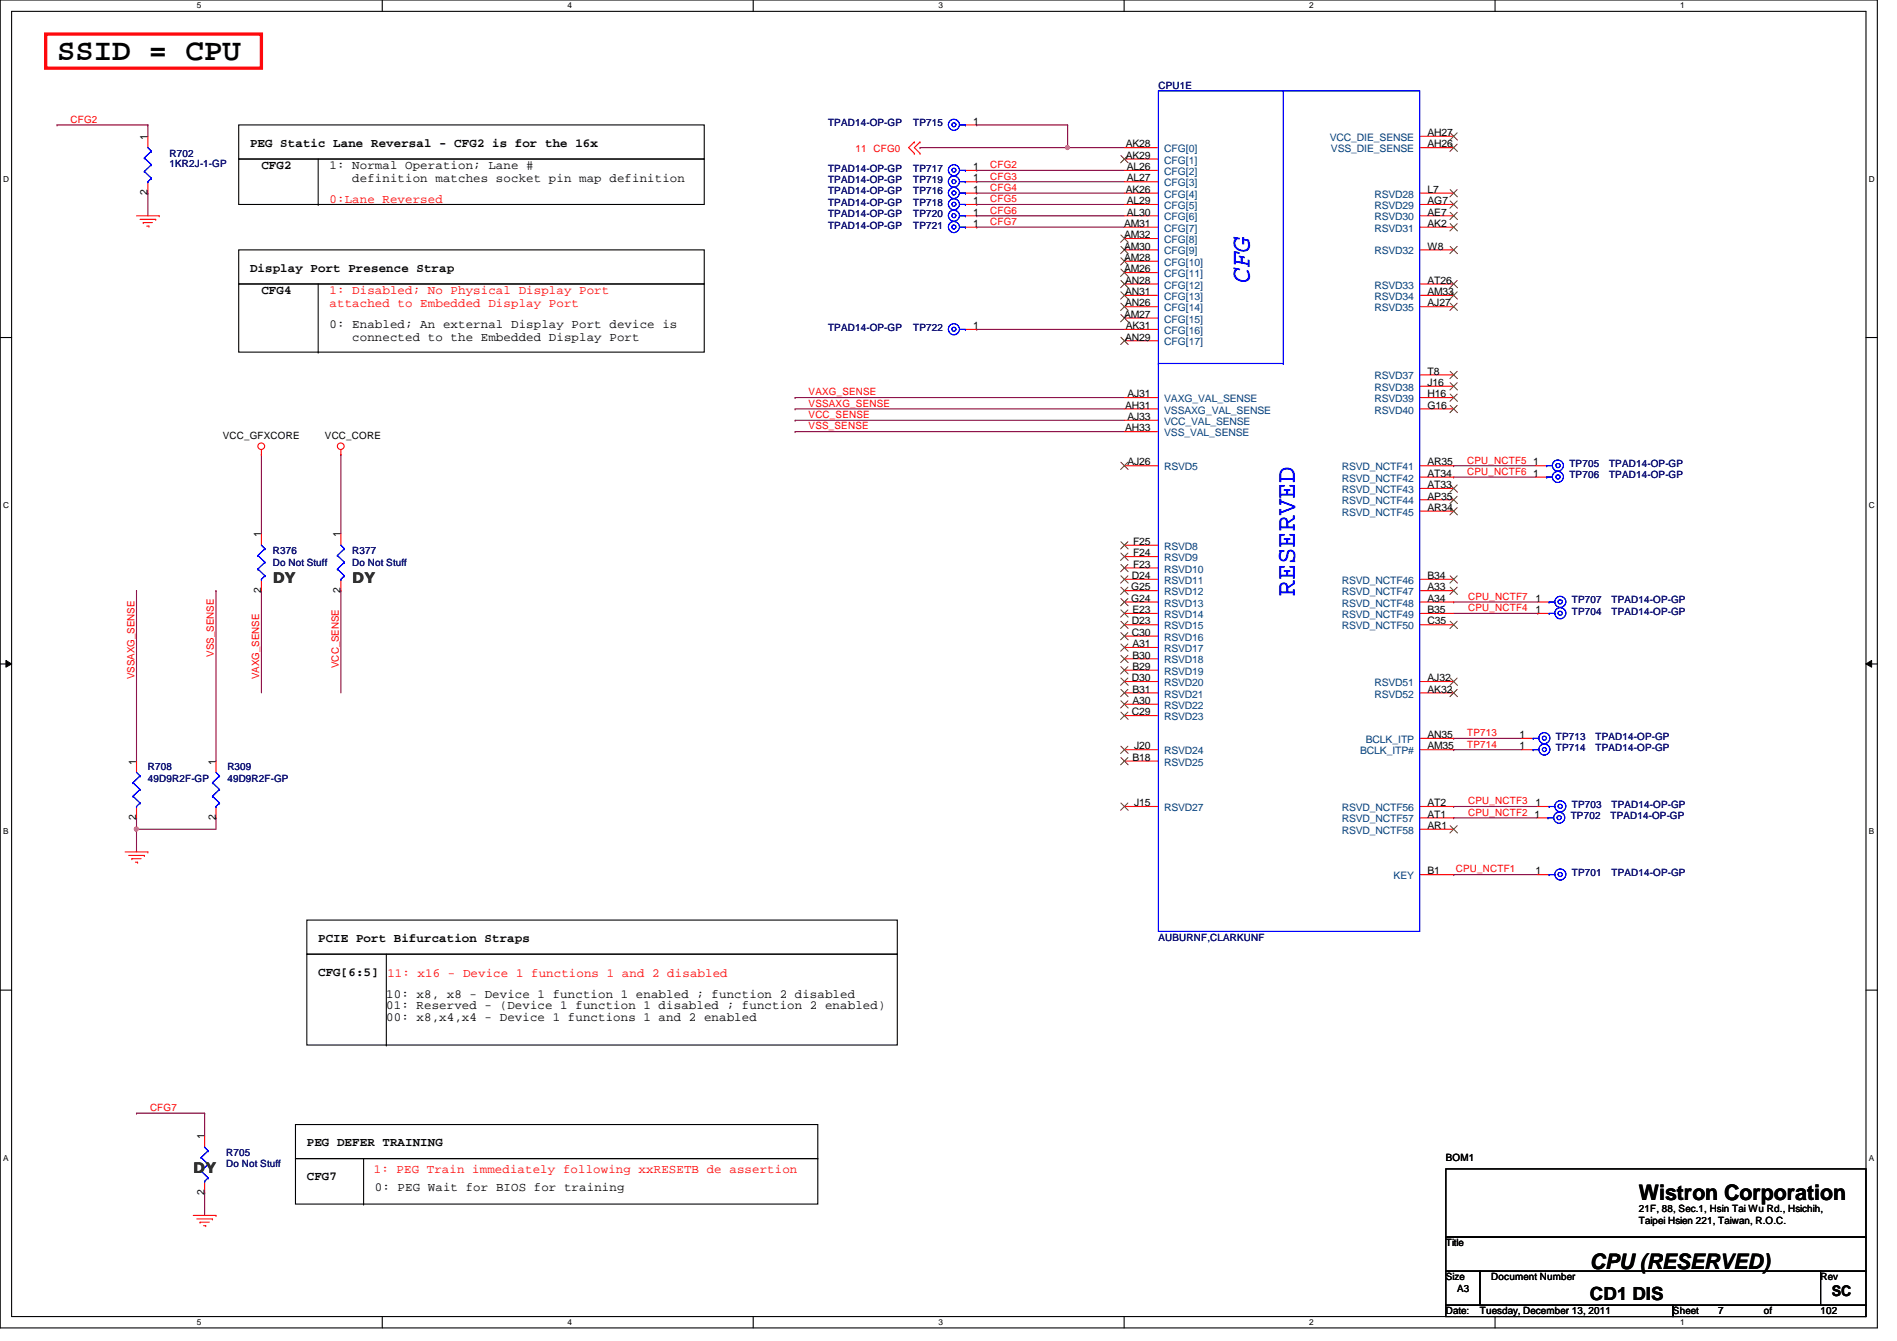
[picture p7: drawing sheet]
<svg xmlns="http://www.w3.org/2000/svg" width="297mm" height="210mm" viewBox="0 0 297 210" stroke-linecap="round" stroke-linejoin="round" font-family="sans-serif">
<defs><g id="words">
<text font-size="4.8" x="8.9" y="9.4">SSID = CPU</text>
<g font-size="4.2" fill="#00f">
<text x="195.7" y="44.3" transform="rotate(-90 195.7 44.3)">CFG</text>
<text x="202.8" y="93.3" transform="rotate(-90 202.8 93.3)">RESERVED</text>
</g>
<g font-size="3.3">
<text x="256.6" y="187.9">Wistron Corporation</text>
<text x="249" y="198.6">CPU (RESERVED)</text>
</g>
<text font-size="2.8" x="249" y="203.5">CD1 DIS</text>
<g font-size="2.3" fill="#008000">
<text x="42.7" y="91.2">DY</text>
<text x="55.2" y="91.2">DY</text>
<text x="30.3" y="183.6">DY</text>
</g>
<text font-size="2.3" x="286.8" y="202.9">SC</text>
<g font-size="1.9">
<text x="39.2" y="22.9">PEG Static Lane Reversal - CFG2 is for the 16x</text>
<text x="40.9" y="26.5">CFG2</text>
<text x="51.6" y="26.4">1: Normal Operation; Lane #</text>
<text x="55.2" y="28.5">definition matches socket pin map definition</text>
<text x="39.2" y="42.5">Display Port Presence Strap</text>
<text x="40.9" y="46.1">CFG4</text>
<text x="51.6" y="51.3">0: Enabled; An external Display Port device is</text>
<text x="55.2" y="53.4">connected to the Embedded Display Port</text>
<text x="49.8" y="147.4">PCIE Port Bifurcation Straps</text>
<text x="49.8" y="152.7">CFG[6:5]</text>
<text x="60.5" y="158">01: Reserved - (Device 1 function 1 disabled ; function 2 enabled)</text>
<text x="60.5" y="159.8">00: x8,x4,x4 - Device 1 functions 1 and 2 enabled</text>
<text x="60.5" y="156.2">10: x8, x8 - Device 1 function 1 enabled ; function 2 disabled</text>
<text x="48" y="179.4">PEG DEFER TRAINING</text>
<text x="48" y="184.7">CFG7</text>
<text x="58.7" y="186.4">0: PEG Wait for BIOS for training</text>
</g>
<g font-size="1.9" fill="#f00">
<text x="51.6" y="31.7">0:Lane Reversed</text>
<text x="51.6" y="46">1: Disabled; No Physical Display Port</text>
<text x="51.6" y="48">attached to Embedded Display Port</text>
<text x="60.7" y="153">11: x16 - Device 1 functions 1 and 2 disabled</text>
<text x="58.5" y="183.6">1: PEG Train immediately following xxRESETB de assertion</text>
</g>
<g font-size="1.6" fill="#000080">
<text x="181.4" y="13.9">CPU1E</text>
<text x="129.7" y="19.8">TPAD14-OP-GP</text>
<text x="143" y="19.8">TP715</text>
<text x="26.5" y="26.2">1KR2J-1-GP</text>
<text x="26.5" y="24.6">R702</text>
<text x="129.7" y="28.7">TPAD14-OP-GP</text>
<text x="129.7" y="26.9">TPAD14-OP-GP</text>
<text x="143" y="28.7">TP719</text>
<text x="143" y="26.9">TP717</text>
<text x="129.7" y="34">TPAD14-OP-GP</text>
<text x="129.7" y="32.2">TPAD14-OP-GP</text>
<text x="129.7" y="30.4">TPAD14-OP-GP</text>
<text x="129.7" y="35.8">TPAD14-OP-GP</text>
<text x="143" y="34">TP720</text>
<text x="143" y="32.2">TP718</text>
<text x="143" y="30.4">TP716</text>
<text x="143" y="35.8">TP721</text>
<text x="129.7" y="51.8">TPAD14-OP-GP</text>
<text x="143" y="51.8">TP722</text>
<text x="245.7" y="74.9">TP706</text>
<text x="245.7" y="73.1">TP705</text>
<text x="252" y="74.9">TPAD14-OP-GP</text>
<text x="252" y="73.1">TPAD14-OP-GP</text>
<text x="42.7" y="88.6">Do Not Stuff</text>
<text x="42.7" y="86.8">R376</text>
<text x="55.2" y="88.6">Do Not Stuff</text>
<text x="55.2" y="86.8">R377</text>
<text x="246.1" y="94.4">TP707</text>
<text x="252.3" y="94.4">TPAD14-OP-GP</text>
<text x="246.1" y="96.2">TP704</text>
<text x="252.3" y="96.2">TPAD14-OP-GP</text>
<text x="243.6" y="117.6">TP714</text>
<text x="243.6" y="115.8">TP713</text>
<text x="249.8" y="117.6">TPAD14-OP-GP</text>
<text x="249.8" y="115.8">TPAD14-OP-GP</text>
<text x="23.2" y="122.3">49D9R2F-GP</text>
<text x="23.2" y="120.6">R708</text>
<text x="35.6" y="122.3">49D9R2F-GP</text>
<text x="35.6" y="120.6">R309</text>
<text x="246" y="128.2">TP702</text>
<text x="246.1" y="126.4">TP703</text>
<text x="252.2" y="128.2">TPAD14-OP-GP</text>
<text x="252.3" y="126.4">TPAD14-OP-GP</text>
<text x="246.1" y="137.1">TP701</text>
<text x="252.3" y="137.1">TPAD14-OP-GP</text>
<text x="181.4" y="147.2">AUBURNF,CLARKUNF</text>
<text x="35.4" y="182.6">Do Not Stuff</text>
<text x="35.4" y="181">R705</text>
</g>
<g font-size="1.6" fill="#f00">
<text x="11" y="19.2">CFG2</text>
<text x="133.9" y="23.8">11</text>
<text x="136.8" y="23.8">CFG0</text>
<text x="155.1" y="29.9">CFG4</text>
<text x="155.1" y="26.3">CFG2</text>
<text x="155.1" y="28.1">CFG3</text>
<text x="155.1" y="31.7">CFG5</text>
<text x="155.1" y="33.4">CFG6</text>
<text x="155.1" y="35.2">CFG7</text>
<text x="126.6" y="61.9">VAXG_SENSE</text>
<text x="126.6" y="63.7">VSSAXG_SENSE</text>
<text x="126.6" y="65.4">VCC_SENSE</text>
<text x="126.6" y="67.2">VSS_SENSE</text>
<text x="229.7" y="72.6">CPU_NCTF5</text>
<text x="229.7" y="74.3">CPU_NCTF6</text>
<text x="229.9" y="95.7">CPU_NCTF4</text>
<text x="229.9" y="93.9">CPU_NCTF7</text>
<text x="21" y="106.3" transform="rotate(-90 21 106.3)">VSSAXG_SENSE</text>
<text x="33.5" y="102.8" transform="rotate(-90 33.5 102.8)">VSS_SENSE</text>
<text x="40.6" y="106.3" transform="rotate(-90 40.6 106.3)">VAXG_SENSE</text>
<text x="53" y="104.6" transform="rotate(-90 53 104.6)">VCC_SENSE</text>
<text x="229.7" y="115.2">TP713</text>
<text x="229.7" y="117">TP714</text>
<text x="229.9" y="125.9">CPU_NCTF3</text>
<text x="229.9" y="127.7">CPU_NCTF2</text>
<text x="228" y="136.6">CPU_NCTF1</text>
<text x="23.5" y="173.9">CFG7</text>
</g>
<g font-size="1.6">
<text x="23.1" y="21.9" transform="rotate(-90 23.1 21.9)">1</text>
<text x="152.4" y="19.5">1</text>
<text x="176.3" y="23.1">AK28</text>
<text x="223.5" y="23.1">AH26</text>
<text x="223.5" y="21.3">AH27</text>
<text x="152.4" y="28.4">1</text>
<text x="152.4" y="26.6">1</text>
<text x="176.3" y="24.8">AK29</text>
<text x="176.4" y="26.6">AL26</text>
<text x="176.4" y="28.4">AL27</text>
<text x="23.1" y="30.6" transform="rotate(-90 23.1 30.6)">2</text>
<text x="152.4" y="33.7">1</text>
<text x="152.4" y="32">1</text>
<text x="152.4" y="30.2">1</text>
<text x="152.4" y="35.5">1</text>
<text x="176" y="35.5">AM31</text>
<text x="176.3" y="30.2">AK26</text>
<text x="176.4" y="32">AL29</text>
<text x="176.4" y="33.7">AL30</text>
<text x="223.5" y="35.5">AK2</text>
<text x="223.5" y="33.7">AE7</text>
<text x="223.5" y="32">AG7</text>
<text x="223.5" y="30.2">L7</text>
<text x="176" y="37.3">AM32</text>
<text x="176" y="39.1">AM30</text>
<text x="176" y="40.9">AM28</text>
<text x="223.5" y="39.1">W8</text>
<text x="176" y="42.6">AM26</text>
<text x="176.2" y="44.4">AN28</text>
<text x="176.2" y="46.2">AN31</text>
<text x="176.2" y="48">AN26</text>
<text x="223.5" y="46.2">AM33</text>
<text x="223.5" y="48">AJ27</text>
<text x="223.5" y="44.4">AT26</text>
<text x="152.4" y="51.5">1</text>
<text x="176" y="49.7">AM27</text>
<text x="176.2" y="53.3">AN29</text>
<text x="176.3" y="51.5">AK31</text>
<text x="223.5" y="58.6">T8</text>
<text x="176.2" y="64">AH31</text>
<text x="176.5" y="62.2">AJ31</text>
<text x="176.5" y="65.7">AJ33</text>
<text x="223.5" y="60.4">J16</text>
<text x="223.5" y="62.2">H16</text>
<text x="223.5" y="64">G16</text>
<text x="34.9" y="68.7">VCC_GFXCORE</text>
<text x="50.9" y="68.7">VCC_CORE</text>
<text x="176.2" y="67.5">AH33</text>
<text x="176.5" y="72.9">AJ26</text>
<text x="223.5" y="74.6">AT34</text>
<text x="223.5" y="72.9">AR35</text>
<text x="223.5" y="76.4">AT33</text>
<text x="240.1" y="74.6">1</text>
<text x="240.1" y="72.9">1</text>
<text x="223.5" y="80">AR34</text>
<text x="223.5" y="78.2">AP35</text>
<text x="40.9" y="84.1" transform="rotate(-90 40.9 84.1)">1</text>
<text x="53.3" y="84.1" transform="rotate(-90 53.3 84.1)">1</text>
<text x="177.4" y="85.3">F25</text>
<text x="177.4" y="87.1">F24</text>
<text x="177.4" y="88.9">F23</text>
<text x="40.9" y="92.8" transform="rotate(-90 40.9 92.8)">2</text>
<text x="53.3" y="92.8" transform="rotate(-90 53.3 92.8)">2</text>
<text x="177.1" y="92.4">G25</text>
<text x="177.1" y="94.2">G24</text>
<text x="177.3" y="90.6">D24</text>
<text x="177.3" y="96">E23</text>
<text x="223.5" y="90.6">B34</text>
<text x="223.5" y="92.4">A33</text>
<text x="223.5" y="94.2">A34</text>
<text x="223.5" y="96">B35</text>
<text x="240.5" y="96">1</text>
<text x="240.5" y="94.2">1</text>
<text x="177.3" y="99.5">C30</text>
<text x="177.3" y="97.7">D23</text>
<text x="177.3" y="101.3">A31</text>
<text x="223.5" y="97.7">C35</text>
<text x="177.3" y="106.6">D30</text>
<text x="177.3" y="103.1">B30</text>
<text x="177.3" y="104.9">B29</text>
<text x="223.5" y="106.6">AJ32</text>
<text x="177.3" y="112">C29</text>
<text x="177.3" y="110.2">A30</text>
<text x="177.3" y="108.4">B31</text>
<text x="223.5" y="108.4">AK32</text>
<text x="21.3" y="119.7" transform="rotate(-90 21.3 119.7)">1</text>
<text x="33.8" y="119.7" transform="rotate(-90 33.8 119.7)">1</text>
<text x="177.3" y="119.1">B18</text>
<text x="177.6" y="117.3">J20</text>
<text x="223.5" y="115.5">AN35</text>
<text x="223.5" y="117.3">AM35</text>
<text x="238" y="117.3">1</text>
<text x="238" y="115.5">1</text>
<text x="21.3" y="128.4" transform="rotate(-90 21.3 128.4)">2</text>
<text x="33.8" y="128.4" transform="rotate(-90 33.8 128.4)">2</text>
<text x="177.6" y="126.2">J15</text>
<text x="223.5" y="126.2">AT2</text>
<text x="223.5" y="128">AT1</text>
<text x="223.5" y="129.8">AR1</text>
<text x="240.3" y="128">1</text>
<text x="240.5" y="126.2">1</text>
<text x="223.5" y="136.9">B1</text>
<text x="240.5" y="136.9">1</text>
<text x="32" y="178.4" transform="rotate(-90 32 178.4)">1</text>
<text x="226.4" y="181.7">BOM1</text>
<text x="32" y="187" transform="rotate(-90 32 187)">2</text>
<text x="256.6" y="191.6">Taipei Hsien 221, Taiwan, R.O.C.</text>
<text x="256.6" y="189.7">21F, 88, Sec.1, Hsin Tai Wu Rd., Hsichih,</text>
<text x="226.4" y="195.1">Title</text>
<text x="226.4" y="200.4">Size</text>
<text x="228.2" y="202.2">A3</text>
<text x="233.5" y="200.4">Document Number</text>
<text x="285.1" y="200.4">Rev</text>
<text x="226.4" y="205.7">Date:</text>
<text x="231.7" y="205.7">Tuesday, December 13, 2011</text>
<text x="261.9" y="205.7">Sheet</text>
<text x="269.1" y="205.7">7</text>
<text x="276.2" y="205.7">of</text>
<text x="285.1" y="205.7">102</text>
</g>
<g font-size="1.6" fill="#004080">
<text x="182.3" y="23.8">CFG[0]</text>
<text x="208.2" y="22.1">VCC_DIE_SENSE</text>
<text x="208.4" y="23.8">VSS_DIE_SENSE</text>
<text x="182.3" y="25.6">CFG[1]</text>
<text x="182.3" y="27.4">CFG[2]</text>
<text x="182.3" y="29.2">CFG[3]</text>
<text x="182.3" y="30.9">CFG[4]</text>
<text x="182.3" y="32.7">CFG[5]</text>
<text x="182.3" y="34.5">CFG[6]</text>
<text x="215.2" y="34.5">RSVD30</text>
<text x="215.2" y="32.7">RSVD29</text>
<text x="215.2" y="30.9">RSVD28</text>
<text x="182.3" y="36.3">CFG[7]</text>
<text x="182.3" y="38.1">CFG[8]</text>
<text x="182.3" y="39.8">CFG[9]</text>
<text x="182.3" y="41.6">CFG[10]</text>
<text x="215.2" y="39.8">RSVD32</text>
<text x="215.2" y="36.3">RSVD31</text>
<text x="182.3" y="43.4">CFG[11]</text>
<text x="182.3" y="45.2">CFG[12]</text>
<text x="182.3" y="46.9">CFG[13]</text>
<text x="215.2" y="46.9">RSVD34</text>
<text x="215.2" y="45.2">RSVD33</text>
<text x="182.3" y="48.7">CFG[14]</text>
<text x="182.3" y="50.5">CFG[15]</text>
<text x="182.3" y="52.3">CFG[16]</text>
<text x="215.2" y="48.7">RSVD35</text>
<text x="182.3" y="54.1">CFG[17]</text>
<text x="215.2" y="59.4">RSVD37</text>
<text x="182.3" y="62.9">VAXG_VAL_SENSE</text>
<text x="182.3" y="64.7">VSSAXG_VAL_SENSE</text>
<text x="215.2" y="61.2">RSVD38</text>
<text x="215.2" y="62.9">RSVD39</text>
<text x="215.2" y="64.7">RSVD40</text>
<text x="182.3" y="66.5">VCC_VAL_SENSE</text>
<text x="182.3" y="68.3">VSS_VAL_SENSE</text>
<text x="182.3" y="73.6">RSVD5</text>
<text x="210.1" y="75.4">RSVD_NCTF42</text>
<text x="210.1" y="73.6">RSVD_NCTF41</text>
<text x="210.1" y="77.2">RSVD_NCTF43</text>
<text x="210.1" y="80.7">RSVD_NCTF45</text>
<text x="210.1" y="79">RSVD_NCTF44</text>
<text x="182.3" y="86.1">RSVD8</text>
<text x="182.3" y="87.8">RSVD9</text>
<text x="182.3" y="89.6">RSVD10</text>
<text x="182.3" y="91.4">RSVD11</text>
<text x="182.3" y="93.2">RSVD12</text>
<text x="182.3" y="95">RSVD13</text>
<text x="210.1" y="91.4">RSVD_NCTF46</text>
<text x="210.1" y="93.2">RSVD_NCTF47</text>
<text x="210.1" y="95">RSVD_NCTF48</text>
<text x="182.3" y="100.3">RSVD16</text>
<text x="182.3" y="98.5">RSVD15</text>
<text x="182.3" y="96.7">RSVD14</text>
<text x="210.1" y="96.7">RSVD_NCTF49</text>
<text x="210.1" y="98.5">RSVD_NCTF50</text>
<text x="182.3" y="102.1">RSVD17</text>
<text x="182.3" y="103.8">RSVD18</text>
<text x="182.3" y="107.4">RSVD20</text>
<text x="182.3" y="105.6">RSVD19</text>
<text x="215.2" y="107.4">RSVD51</text>
<text x="182.3" y="111">RSVD22</text>
<text x="182.3" y="109.2">RSVD21</text>
<text x="182.3" y="112.7">RSVD23</text>
<text x="215.2" y="109.2">RSVD52</text>
<text x="182.3" y="118.1">RSVD24</text>
<text x="182.3" y="119.8">RSVD25</text>
<text x="213" y="118.1">BCLK_ITP#</text>
<text x="213.9" y="116.3">BCLK_ITP</text>
<text x="182.3" y="127">RSVD27</text>
<text x="210.1" y="127">RSVD_NCTF56</text>
<text x="210.1" y="128.7">RSVD_NCTF57</text>
<text x="210.1" y="130.5">RSVD_NCTF58</text>
<text x="218.2" y="137.6">KEY</text>
</g>
<g font-size="1.3">
<text x="30.8" y="1.3">5</text>
<text x="88.9" y="1.3">4</text>
<text x="146.9" y="1.3">3</text>
<text x="205" y="1.3">2</text>
<text x="263.1" y="1.3">1</text>
<text x=".5" y="28.4">D</text>
<text x="292.6" y="28.4">D</text>
<text x=".5" y="79.5">C</text>
<text x="292.6" y="79.5">C</text>
<text x=".5" y="130.6">B</text>
<text x="292.6" y="130.6">B</text>
<text x=".5" y="181.7">A</text>
<text x="292.6" y="181.7">A</text>
<text x="30.8" y="207.4">5</text>
<text x="88.9" y="207.4">4</text>
<text x="146.9" y="207.4">3</text>
<text x="205" y="207.4">2</text>
<text x="263.1" y="207.4">1</text>
</g>
</g></defs>
<path d="M0 0h294v207.9h-294zM1.8 1.8h290.4v204.3h-290.4z" fill="none" stroke="#000" stroke-width=".17"/>
<g fill="#fff">
<path d="M30.8 .2h.7v1.4h-.7z"/>
<path d="M30.8 206.2h.7v1.4h-.7z"/>
</g>
<path d="M59.9 0v1.8M59.9 206.1v1.8" fill="none" stroke="#000" stroke-width=".17"/>
<g fill="#fff">
<path d="M88.9 .2h.6v1.4h-.6z"/>
<path d="M88.9 206.2h.6v1.4h-.6z"/>
</g>
<path d="M117.9 0v1.8M117.9 206.1v1.8" fill="none" stroke="#000" stroke-width=".17"/>
<g fill="#fff">
<path d="M146.9 .2h.7v1.4h-.7z"/>
<path d="M146.9 206.2h.7v1.4h-.7z"/>
</g>
<path d="M176 0v1.8M176 206.1v1.8" fill="none" stroke="#000" stroke-width=".17"/>
<g fill="#fff">
<path d="M205 .2h.7v1.4h-.7z"/>
<path d="M205 206.2h.7v1.4h-.7z"/>
</g>
<path d="M234.1 0v1.8M234.1 206.1v1.8" fill="none" stroke="#000" stroke-width=".17"/>
<g fill="#fff">
<path d="M263.1 .2h.7v1.4h-.7z"/>
<path d="M263.1 206.2h.7v1.4h-.7z"/>
<path d="M.5 27.3h.9v1.4h-.9z"/>
<path d="M292.6 27.3h.9v1.4h-.9z"/>
<path d="M.5 78.4h.9v1.4h-.9z"/>
<path d="M292.6 78.4h.9v1.4h-.9z"/>
</g>
<path d="M0 52.8h1.8M292.2 52.8h1.8" fill="none" stroke="#000" stroke-width=".17"/>
<g fill="#fff">
<path d="M.5 129.5h.8v1.4h-.8z"/>
<path d="M292.6 129.5h.9v1.4h-.9z"/>
</g>
<path d="M0 103.9h1.8M292.2 103.9h1.8" fill="none" stroke="#000" stroke-width=".17"/>
<path d="M.9 103.4l.9 .5-.9 .5zM292.2 103.9l.9-.5v1z" fill="#000"/>
<path d="M.9 103.4l.9 .5-.9 .5zM292.2 103.9l.9-.5v1z" fill="none" stroke="#000" stroke-width=".16"/>
<g fill="#fff">
<path d="M.5 180.5h.8v1.4h-.8z"/>
<path d="M292.6 180.5h.9v1.4h-.9z"/>
</g>
<path d="M0 155h1.8M292.2 155h1.8" fill="none" stroke="#000" stroke-width=".17"/>
<path d="M167.2 23.1h8.9M167.2 23.1h.1" fill="none" stroke="#800040" stroke-width=".17"/>
<circle cx="167.1" cy="23.1" r=".32" fill="#f0f"/>
<circle cx="167.1" cy="23.1" r=".32" fill="none" stroke="#f0f" stroke-width=".17"/>
<g fill="none" stroke="#800040" stroke-width=".17">
<path d="M8.9 19.6h.1M8.9 19.6h14.3M23.2 19.6h.1M23.2 19.6v1.7M152.9 19.6h.1M152.9 19.6h14.3M167.2 19.6h.1M167.2 19.6v3.5h-23.1M23.2 30.2h.1M23.2 30.2v3.6M144.1 23.1h.1M152.9 30.2h23.2"/>
<path d="M152.9 26.7h23.2M152.9 32h23.2M152.9 33.8h23.2M152.9 35.6h23.2M152.9 30.2h.1M152.9 26.7h.1M152.9 32h.1M152.9 33.8h.1M152.9 35.6h.1M124.5 62.2h.1M124.5 64h.1M124.5 65.8h.1"/>
<path d="M124.5 67.6h.1M124.5 62.2h51.6M124.5 64h51.6M124.5 65.8h51.6M124.5 67.6h51.6M21.4 92.5h.1M21.4 92.5v26.6M40.9 92.5h.1M40.9 92.5v16M227.6 115.6h.1M227.6 115.6h10.7M21.4 129.8h12.4"/>
<path d="M21.4 129.8h.1M21.4 174.2h10.6M21.4 174.2h.1M32 174.2h.1M32 174.2v3.6M32 186.7h.1M32 186.7v3.5"/>
</g>
<circle cx="21.4" cy="129.8" r=".32" fill="#f0f"/>
<circle cx="21.4" cy="129.8" r=".32" fill="none" stroke="#f0f" stroke-width=".17"/>
<g fill="none" stroke="#800040" stroke-width=".17">
<path d="M152.9 28.4h23.2M152.9 28.4h.1M152.9 51.6h23.2M152.9 51.6h.1M40.9 71.1h.1M40.9 71.1v12.5M53.4 71.1h.1M53.4 71.1v12.5M227.6 72.9h.1M227.6 74.7h.1M227.6 72.9h12.8M227.6 74.7h12.8"/>
<path d="M33.8 92.5h.1M33.8 92.5v26.6M53.4 92.5h.1M53.4 92.5v16M227.6 94.2h.1M227.6 96h13.2M227.6 94.2h13.2M240.8 96h.1M227.6 117.3h.1M227.6 117.3h10.7M21.4 128h.1M21.4 129.8h.1"/>
<path d="M21.4 128v5.3M33.8 128h.1M33.8 128v1.8M227.6 136.9h.1M227.6 128h.1M227.6 126.2h.1M227.6 136.9h13.2M227.6 126.2h13.2M227.6 128h13"/>
</g>
<g fill="none" stroke="#f00" stroke-width=".17">
<path d="M151.2 19.6h1.7M21.4 33.8h3.5M21.9 34.3h2.5M22.4 34.8h.1M22.4 34.8h1.5M23 35.4h.3M23.2 21.3v1.8M23.2 28.4v1.8M23.3 35.4h.1M24.4 34.3h.1M24.9 33.8h.1M143.2 22.2h.1"/>
<path d="M143.2 24h.1M143.2 22.2l-.9 .9 .9 .9M144.1 22.2h.1M144.1 24h.1M144.1 22.2l-.9 .9 .9 .9M151.2 33.8h1.7M151.2 32h1.7M151.2 30.2h1.7M151.2 26.7h1.7M151.2 28.4h1.7M151.2 35.6h1.7M176.1 33.8h5.3"/>
<path d="M176.1 32h5.3M176.1 30.2h5.3M176.1 23.1h5.3M176.1 24.9h5.3M176.1 26.7h5.3M176.1 28.4h5.3M176.1 35.6h5.3M176.1 37.3h5.3M176.1 39.1h5.3M222.3 33.8h5.3M222.3 32h5.3M222.3 30.2h5.3"/>
<path d="M222.3 23.1h5.3M222.3 35.6h5.3M222.3 39.1h5.3M222.3 21.3h5.3M151.2 51.6h1.7M176.1 51.6h5.3M176.1 40.9h5.3M176.1 42.7h5.3M176.1 44.4h5.3M176.1 46.2h5.3M176.1 48h5.3M176.1 49.8h5.3"/>
<path d="M176.1 53.3h5.3M222.3 44.4h5.3M222.3 46.2h5.3M222.3 48h5.3M222.3 58.7h5.3M40.9 71.1h.1M40.9 70.4v.7M53.4 71.1h.1M53.4 70.4v.7M176.1 62.2h5.3M176.1 64h5.3M176.1 72.9h5.3"/>
<path d="M176.1 65.8h5.3M176.1 67.6h5.3M222.3 74.7h5.3M222.3 60.5h5.3M222.3 62.2h5.3M222.3 64h5.3M222.3 72.9h5.3M222.3 76.5h5.3M222.3 78.2h5.3M240.4 74.7h1.8M240.4 72.9h1.8M40.9 83.6v1.7"/>
<path d="M40.9 90.7v1.8M53.4 83.6v1.7M53.4 90.7v1.8M176.1 90.7h5.3M176.1 92.5h5.3M176.1 94.2h5.3M176.1 96h5.3M176.1 97.8h5.3M176.1 99.6h5.3M176.1 85.3h5.3M176.1 87.1h5.3M176.1 88.9h5.3"/>
<path d="M222.3 80h5.3M222.3 90.7h5.3M222.3 92.5h5.3M222.3 94.2h5.3M222.3 96h5.3M222.3 97.8h5.3M240.8 94.2h1.8M240.8 96h1.8M21.4 119.1v1.8M33.8 119.1v1.8M176.1 117.3h5.3M176.1 106.7h5.3"/>
<path d="M176.1 108.5h5.3M176.1 101.3h5.3M176.1 103.1h5.3M176.1 104.9h5.3M176.1 110.2h5.3M176.1 112h5.3M176.1 119.1h5.3M222.3 117.3h5.3M222.3 106.7h5.3M222.3 108.5h5.3M222.3 115.6h5.3M238.3 117.3h1.8"/>
<path d="M238.3 115.6h1.8M19.6 133.3h3.6M20.1 133.9h2.5M20.7 134.4h1.4M20.7 134.4h.1M21.2 135h.3M21.4 126.2v1.8M21.5 135h.1M22.6 133.9h.1M23.2 133.3h.1M33.8 126.2v1.8M176.1 126.2h5.3"/>
<path d="M222.3 136.9h5.3M222.3 128h5.3M222.3 126.2h5.3M222.3 129.8h5.3M240.6 128h1.8M240.8 136.9h1.8M240.8 126.2h1.8M32 177.8v1.8M30.3 190.2h3.5M30.8 190.8h2.5M31.3 191.3h.1M31.3 191.3h1.5"/>
<path d="M31.9 191.9h.3M32 184.9v1.8M32.2 191.9h.1M33.3 190.8h.1M33.8 190.2h.1"/>
<circle cx="40.9" cy="69.8" r=".52"/>
<circle cx="53.4" cy="69.8" r=".52"/>
</g>
<g fill="none" stroke="#000" stroke-width=".17">
<path d="M37.4 19.6h72.9v5.3h-72.9zM37.4 24.9h72.9v7.1h-72.9zM37.4 39.1h72.9v5.3h-72.9zM49.8 32h.1M49.8 24.9v7.1M37.4 44.4h72.9v10.7h-72.9zM49.8 55.1h.1M49.8 44.4v10.7M48 144h92.5v5.4h-92.5zM48 149.4h92.5v14.2h-92.5zM60.5 149.4v14.2M46.3 176h81.8v5.4h-81.8z"/>
<path d="M60.5 163.6h.1M46.3 181.4h81.8v7.1h-81.8zM56.9 188.5h.1M56.9 181.4v7.1M226.4 183h65.8v10.6h-65.8zM226.4 193.6h65.8v5.4h-65.8zM226.4 199h5.3v5.3h-5.3zM231.7 199h53.4v5.3h-53.4zM285.1 199h7.1v5.3h-7.1zM226.4 204.3h35.6v1.8h-35.6zM262 204.3h30.2v1.8h-30.2z"/>
</g>
<path d="M7.2 5.3h33.7v5.4h-33.7z" fill="none" stroke="#f00" stroke-width=".51"/>
<g fill="none" stroke="#00f" stroke-width=".17">
<path d="M150.3 19.6h.9M151.2 19.6h.1M181.4 14.2h40.9v131.6h-40.9zM201 14.2v42.7M22.6 24.7h.1M22.6 26.8h.1M22.6 24.7l1.1 1.1M22.6 26.8l1.1 1.1M23.2 28.4h.1M23.2 23.1l.5 .6M23.7 23.7h.1M23.7 25.8h.1"/>
<path d="M23.7 27.9h.1M23.7 23.7l-1.1 1M23.7 25.8l-1.1 1M23.7 27.9l-.5 .5M150.3 33.8h.9M150.3 32h.9M150.3 30.2h.9M150.3 28.4h.9M150.3 35.6h.9M150.3 26.7h.9M151.2 33.8h.1M151.2 32h.1"/>
<path d="M151.2 30.2h.1M151.2 28.4h.1M151.2 35.6h.1M151.2 26.7h.1M150.3 51.6h.9M151.2 51.6h.1M181.4 56.9h.1M181.4 56.9h19.6M201 56.9h.1M242.2 74.7h.1M242.2 72.9h.1M242.2 74.7h.9"/>
<path d="M242.2 72.9h.9M40.4 87h.1M40.4 89.1h.1M40.4 87l1.1 1M40.4 89.1l1.1 1M40.9 90.7h.1M40.9 85.3l.6 .6M41.5 85.9h.1M41.5 88h.1M41.5 90.1h.1M41.5 85.9l-1.1 1.1M41.5 88l-1.1 1.1"/>
<path d="M41.5 90.1l-.6 .6M52.8 87h.1M52.8 89.1h.1M52.8 87l1.1 1M52.8 89.1l1.1 1M53.4 90.7h.1M53.4 85.3l.5 .6M53.9 85.9h.1M53.9 88h.1M53.9 90.1h.1M53.9 85.9l-1.1 1.1M53.9 88l-1.1 1.1"/>
<path d="M53.9 90.1l-.5 .6M242.6 96h.9M242.6 94.2h.9M242.6 96h.1M242.6 94.2h.1M240.1 117.3h.1M240.1 115.6h.1M240.1 117.3h.9M240.1 115.6h.9M20.8 122.5h.1M20.8 124.6h.1M20.8 122.5l1.1 1.1"/>
<path d="M20.8 124.6l1.1 1.1M21.4 126.2h.1M21.4 120.9l.5 .6M21.9 121.5h.1M21.9 123.6h.1M21.9 125.7h.1M21.9 121.5l-1.1 1M21.9 123.6l-1.1 1M21.9 125.7l-.5 .5M33.3 122.5h.1M33.3 124.6h.1M33.3 122.5l1.1 1.1"/>
<path d="M33.3 124.6l1.1 1.1M33.8 126.2h.1M33.8 120.9l.6 .6M34.4 121.5h.1M34.4 123.6h.1M34.4 125.7h.1M34.4 121.5l-1.1 1M34.4 123.6l-1.1 1M34.4 125.7l-.6 .5M242.4 128h.1M242.4 128h.9M242.6 136.9h.9"/>
<path d="M242.6 126.2h.9M242.6 136.9h.1M242.6 126.2h.1M32 179.6l.6 .5M31.5 181.2h.1M31.5 183.3h.1M31.5 181.2l1.1 1M31.5 183.3l1.1 1.1M32 184.9h.1M32.6 180.1h.1M32.6 182.2h.1M32.6 184.4h.1"/>
<path d="M32.6 180.1l-1.1 1.1M32.6 182.2l-1.1 1.1M32.6 184.4l-.6 .5"/>
<circle cx="149.4" cy="19.5" r=".32"/>
<circle cx="149.4" cy="19.5" r=".87"/>
<circle cx="149.4" cy="32" r=".32"/>
<circle cx="149.4" cy="30.2" r=".32"/>
<circle cx="149.4" cy="33.8" r=".32"/>
<circle cx="149.4" cy="28.4" r=".32"/>
<circle cx="149.4" cy="26.6" r=".32"/>
<circle cx="149.4" cy="35.5" r=".32"/>
<circle cx="149.4" cy="32" r=".87"/>
<circle cx="149.4" cy="30.2" r=".87"/>
<circle cx="149.4" cy="35.5" r=".87"/>
<circle cx="149.4" cy="33.8" r=".87"/>
<circle cx="149.4" cy="28.4" r=".87"/>
<circle cx="149.4" cy="26.6" r=".87"/>
<circle cx="149.4" cy="51.5" r=".32"/>
<circle cx="149.4" cy="51.5" r=".87"/>
<circle cx="243.9" cy="74.6" r=".87"/>
<circle cx="243.9" cy="72.9" r=".87"/>
<circle cx="244" cy="74.6" r=".33"/>
<circle cx="244" cy="72.9" r=".33"/>
<circle cx="244.3" cy="96" r=".33"/>
<circle cx="244.3" cy="94.2" r=".33"/>
<circle cx="244.3" cy="96" r=".87"/>
<circle cx="244.3" cy="94.2" r=".87"/>
<circle cx="241.8" cy="117.3" r=".32"/>
<circle cx="241.8" cy="115.5" r=".32"/>
<circle cx="241.8" cy="117.3" r=".87"/>
<circle cx="241.8" cy="115.5" r=".87"/>
<circle cx="244.1" cy="128" r=".33"/>
<circle cx="244.2" cy="128" r=".87"/>
<circle cx="244.3" cy="136.9" r=".33"/>
<circle cx="244.3" cy="126.2" r=".33"/>
<circle cx="244.3" cy="136.9" r=".87"/>
<circle cx="244.3" cy="126.2" r=".87"/>
</g>
<g fill="none" stroke="#804000" stroke-width=".16">
<path d="M175.5 24.3l1.2 1.2M175.5 36.8l1.2 1.1M175.5 38.6l1.2 1.1M176.6 24.3l-1.1 1.2M176.6 36.8l-1.1 1.1M176.6 38.6l-1.1 1.1M227.1 38.6l1.1 1.1M227.1 20.8l1.1 1.1M227.1 22.6l1.1 1.1M227.1 35l1.1 1.2M227.1 33.2l1.1 1.2M227.1 31.5l1.1 1.1"/>
<path d="M227.1 29.7l1.1 1.1M228.2 38.6l-1.2 1.1M228.2 20.8l-1.2 1.1M228.2 22.6l-1.2 1.1M228.2 35l-1.2 1.2M228.2 33.2l-1.2 1.2M228.2 31.5l-1.2 1.1M228.2 29.7l-1.2 1.1M175.5 40.3l1.2 1.2M175.5 42.1l1.2 1.2M175.5 43.9l1.2 1.1M175.5 45.7l1.2 1.1"/>
<path d="M175.5 47.5l1.2 1.1M175.5 49.2l1.2 1.2M175.5 52.8l1.2 1.1M176.6 40.3l-1.1 1.2M176.6 42.1l-1.1 1.2M176.6 43.9l-1.1 1.1M176.6 45.7l-1.1 1.1M176.6 47.5l-1.1 1.1M176.6 49.2l-1.1 1.2M176.6 52.8l-1.1 1.1M227.1 45.7l1.1 1.1M227.1 47.5l1.1 1.1"/>
<path d="M227.1 59.9l1.1 1.1M227.1 58.1l1.1 1.2M227.1 43.9l1.1 1.1M228.2 45.7l-1.2 1.1M228.2 47.5l-1.2 1.1M228.2 59.9l-1.2 1.1M228.2 58.1l-1.2 1.2M228.2 43.9l-1.2 1.1M175.5 72.3l1.2 1.2M176.6 72.3l-1.1 1.2M227.1 61.7l1.1 1.1M227.1 63.5l1.1 1.1"/>
<path d="M227.1 75.9l1.1 1.1M227.1 79.5l1.1 1.1M227.1 77.7l1.1 1.1M228.2 61.7l-1.2 1.1M228.2 63.5l-1.2 1.1M228.2 75.9l-1.2 1.1M228.2 79.5l-1.2 1.1M228.2 77.7l-1.2 1.1M175.5 99l1.2 1.2M175.5 97.2l1.2 1.2M175.5 84.8l1.2 1.1M175.5 86.6l1.2 1.1"/>
<path d="M175.5 90.1l1.2 1.2M175.5 91.9l1.2 1.1M175.5 93.7l1.2 1.1M175.5 95.5l1.2 1.1M175.5 88.3l1.2 1.2M176.6 97.2l-1.1 1.2M176.6 99l-1.1 1.2M176.6 84.8l-1.1 1.1M176.6 86.6l-1.1 1.1M176.6 90.1l-1.1 1.2M176.6 91.9l-1.1 1.1M176.6 93.7l-1.1 1.1"/>
<path d="M176.6 95.5l-1.1 1.1M176.6 88.3l-1.1 1.2M227.1 90.1l1.1 1.2M227.1 91.9l1.1 1.1M227.1 97.2l1.1 1.2M228.2 90.1l-1.2 1.2M228.2 91.9l-1.2 1.1M228.2 97.2l-1.2 1.2M175.5 100.8l1.2 1.1M175.5 102.6l1.2 1.1M175.5 106.1l1.2 1.2M175.5 104.4l1.2 1.1"/>
<path d="M175.5 109.7l1.2 1.1M175.5 107.9l1.2 1.2M175.5 111.5l1.2 1.1M175.5 116.8l1.2 1.1M175.5 118.6l1.2 1.1M176.6 111.5l-1.1 1.1M176.6 100.8l-1.1 1.1M176.6 102.6l-1.1 1.1M176.6 106.1l-1.1 1.2M176.6 104.4l-1.1 1.1M176.6 109.7l-1.1 1.1M176.6 107.9l-1.1 1.2"/>
<path d="M176.6 116.8l-1.1 1.1M176.6 118.6l-1.1 1.1M227.1 106.1l1.1 1.2M227.1 107.9l1.1 1.2M228.2 106.1l-1.2 1.2M228.2 107.9l-1.2 1.2M175.5 125.7l1.2 1.1M176.6 125.7l-1.1 1.1M227.1 129.2l1.1 1.2M228.2 129.2l-1.2 1.2"/>
</g>
<circle cx="167.1" cy="23.1" r=".32" fill="#f0f"/>
<circle cx="167.1" cy="23.1" r=".32" fill="none" stroke="#f0f" stroke-width=".17"/>
<circle cx="21.4" cy="129.8" r=".32" fill="#f0f"/>
<circle cx="21.4" cy="129.8" r=".32" fill="none" stroke="#f0f" stroke-width=".17"/>
<use href="#words"/>
</svg>
